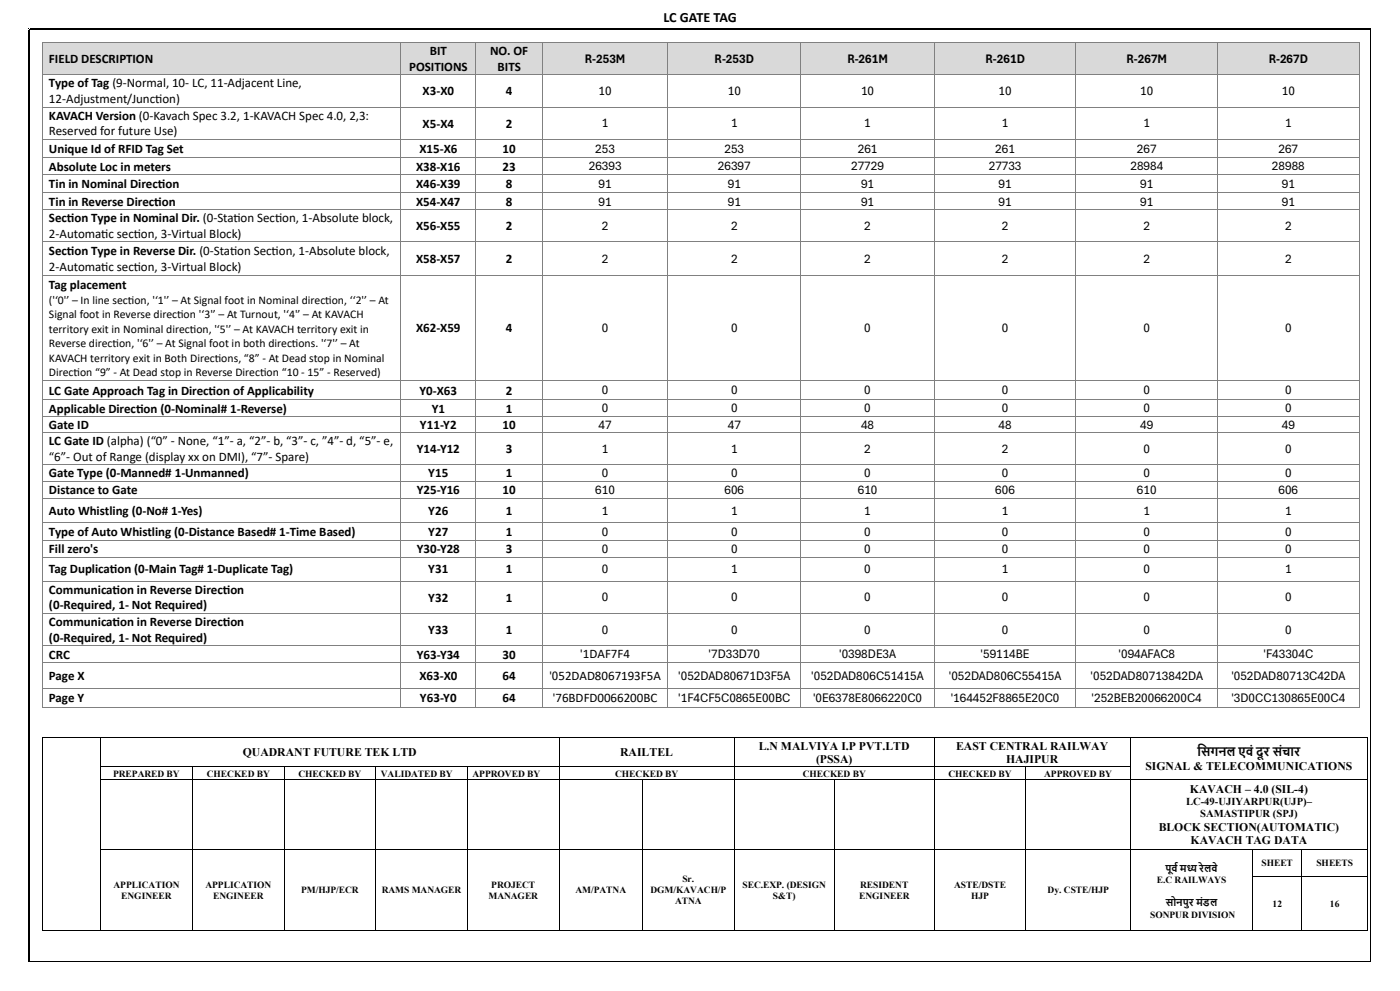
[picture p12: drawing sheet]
<svg xmlns="http://www.w3.org/2000/svg" width="420mm" height="297mm" viewBox="0 0 420 297" stroke-linecap="round" stroke-linejoin="round" font-family="sans-serif">
<defs><g id="words">
<text font-size="4.2" x="199" y="6.5">LC GATE TAG</text>
<g font-size="3.9">
<text x="128.9" y="16.6">BIT</text>
<text x="147" y="16.6">NO. OF</text>
<text x="14.7" y="18.9">FIELD DESCRIPTION</text>
<text x="122.7" y="21.3">POSITIONS</text>
<text x="149.3" y="21.3">BITS</text>
<text x="175.4" y="18.9">R-253M</text>
<text x="214.4" y="18.9">R-253D</text>
<text x="254.2" y="18.9">R-261M</text>
<text x="295.6" y="18.9">R-261D</text>
<text x="337.9" y="18.9">R-267M</text>
<text x="380.6" y="18.9">R-267D</text>
<text x="14.7" y="26.2">Type of Tag (9-Normal, 10- LC, 11-Adjacent Line,</text>
<text x="126.8" y="28.6">X3-X0</text>
<text x="151.8" y="28.6">4</text>
<text x="179.6" y="28.5">10</text>
<text x="218.3" y="28.5">10</text>
<text x="258.3" y="28.5">10</text>
<text x="299.5" y="28.5">10</text>
<text x="342" y="28.5">10</text>
<text x="384.5" y="28.5">10</text>
<text x="14.7" y="31">12-Adjustment/Junct</text>
<text x="14.7" y="35.9">KAVACH Version (0-Kavach Spec 3.2, 1-KAVACH Spec 4.0, 2,3:</text>
<text x="46.6" y="31">ion)</text>
<text x="14.7" y="40.6">Reserved for future Use)</text>
<text x="126.8" y="38.2">X5-X4</text>
<text x="151.8" y="38.2">2</text>
<text x="180.6" y="38.2">1</text>
<text x="219.3" y="38.2">1</text>
<text x="259.3" y="38.2">1</text>
<text x="300.5" y="38.2">1</text>
<text x="343.1" y="38.2">1</text>
<text x="385.5" y="38.2">1</text>
<text x="14.7" y="45.8">Unique Id of RFID Tag Set</text>
<text x="125.8" y="45.8">X15-X6</text>
<text x="150.8" y="45.8">10</text>
<text x="178.6" y="45.7">253</text>
<text x="217.4" y="45.7">253</text>
<text x="257.3" y="45.7">261</text>
<text x="298.6" y="45.7">261</text>
<text x="341.1" y="45.7">267</text>
<text x="383.5" y="45.7">267</text>
<text x="14.7" y="51.1">Absolute Loc in meters</text>
<text x="124.8" y="51.1">X38-X16</text>
<text x="150.8" y="51.1">23</text>
<text x="176.6" y="51.1">26393</text>
<text x="215.4" y="51.1">26397</text>
<text x="255.3" y="51.1">27729</text>
<text x="296.6" y="51.1">27733</text>
<text x="339.1" y="51.1">28984</text>
<text x="381.6" y="51.1">28988</text>
<text x="14.7" y="56.4">Tin in Nominal Direct</text>
<text x="47.3" y="56.4">ion</text>
<text x="124.8" y="56.4">X46-X39</text>
<text x="151.8" y="56.4">8</text>
<text x="179.6" y="56.4">91</text>
<text x="218.3" y="56.4">91</text>
<text x="258.3" y="56.4">91</text>
<text x="299.5" y="56.4">91</text>
<text x="342" y="56.4">91</text>
<text x="384.5" y="56.4">91</text>
<text x="14.7" y="61.6">Tin in Reverse Direct</text>
<text x="46.3" y="61.6">ion</text>
<text x="124.8" y="61.6">X54-X47</text>
<text x="151.8" y="61.6">8</text>
<text x="179.6" y="61.6">91</text>
<text x="218.3" y="61.6">91</text>
<text x="258.3" y="61.6">91</text>
<text x="299.5" y="61.6">91</text>
<text x="342" y="61.6">91</text>
<text x="384.5" y="61.6">91</text>
<text x="14.7" y="66.6">Sect</text>
<text x="14.7" y="71.4">2-Automat</text>
<text x="20.1" y="66.6">ion Type in Nominal Dir. (0-Stat</text>
<text x="30.4" y="71.4">ic sect</text>
<text x="40.2" y="71.4">ion, 3-Virtual Block)</text>
<text x="70.1" y="66.6">ion Sect</text>
<text x="82.5" y="66.6">ion, 1-Absolute block,</text>
<text x="124.8" y="69">X56-X55</text>
<text x="151.8" y="69">2</text>
<text x="180.6" y="69">2</text>
<text x="219.3" y="69">2</text>
<text x="259.3" y="69">2</text>
<text x="300.5" y="69">2</text>
<text x="343.1" y="69">2</text>
<text x="385.5" y="69">2</text>
<text x="14.7" y="76.5">Sect</text>
<text x="20.1" y="76.5">ion Type in Reverse Dir. (0-Stat</text>
<text x="69" y="76.5">ion Sect</text>
<text x="81.5" y="76.5">ion, 1-Absolute block,</text>
<text x="14.7" y="81.2">2-Automat</text>
<text x="30.4" y="81.2">ic sect</text>
<text x="40.2" y="81.2">ion, 3-Virtual Block)</text>
<text x="124.8" y="78.9">X58-X57</text>
<text x="151.8" y="78.9">2</text>
<text x="180.6" y="78.8">2</text>
<text x="219.3" y="78.8">2</text>
<text x="259.3" y="78.8">2</text>
<text x="300.5" y="78.8">2</text>
<text x="343.1" y="78.8">2</text>
<text x="385.5" y="78.8">2</text>
<text x="14.7" y="86.7">Tag placement</text>
<text x="124.8" y="99.6">X62-X59</text>
<text x="151.8" y="99.6">4</text>
<text x="180.6" y="99.6">0</text>
<text x="219.3" y="99.6">0</text>
<text x="259.3" y="99.6">0</text>
<text x="300.5" y="99.6">0</text>
<text x="343.1" y="99.6">0</text>
<text x="385.5" y="99.6">0</text>
<text x="14.7" y="118.3">LC Gate Approach Tag in Direct</text>
<text x="62.6" y="118.3">ion of Applicability</text>
<text x="125.9" y="118.3">Y0-X63</text>
<text x="151.8" y="118.3">2</text>
<text x="180.6" y="118.2">0</text>
<text x="219.3" y="118.2">0</text>
<text x="259.3" y="118.2">0</text>
<text x="300.5" y="118.2">0</text>
<text x="343.1" y="118.2">0</text>
<text x="385.5" y="118.2">0</text>
<text x="14.7" y="123.6">Applicable Direct</text>
<text x="40.8" y="123.6">ion (0-Nominal# 1-Reverse)</text>
<text x="129.5" y="123.6">Y1</text>
<text x="151.8" y="123.6">1</text>
<text x="180.6" y="123.6">0</text>
<text x="219.3" y="123.6">0</text>
<text x="259.3" y="123.6">0</text>
<text x="300.5" y="123.6">0</text>
<text x="343.1" y="123.6">0</text>
<text x="385.5" y="123.6">0</text>
<text x="14.7" y="128.5">Gate ID</text>
<text x="126" y="128.5">Y11-Y2</text>
<text x="150.8" y="128.5">10</text>
<text x="179.6" y="128.5">47</text>
<text x="218.3" y="128.5">47</text>
<text x="258.3" y="128.5">48</text>
<text x="299.5" y="128.5">48</text>
<text x="342" y="128.5">49</text>
<text x="384.5" y="128.5">49</text>
<text x="14.7" y="133.5">LC Gate ID (alpha) (“0” - None, “1”- a, “2”- b, “3”- c, ”4”- d, “5”- e,</text>
<text x="125" y="135.8">Y14-Y12</text>
<text x="151.8" y="135.8">3</text>
<text x="180.6" y="135.8">1</text>
<text x="219.3" y="135.8">1</text>
<text x="259.3" y="135.8">2</text>
<text x="300.5" y="135.8">2</text>
<text x="343.1" y="135.8">0</text>
<text x="385.5" y="135.8">0</text>
<text x="14.7" y="138.2">“6”- Out of Range (display xx on DMI), “7”- Spare)</text>
<text x="14.7" y="143.1">Gate Type (0-Manned# 1-Unmanned)</text>
<text x="128.5" y="143.1">Y15</text>
<text x="151.8" y="143.1">1</text>
<text x="180.6" y="143.1">0</text>
<text x="219.3" y="143.1">0</text>
<text x="259.3" y="143.1">0</text>
<text x="300.5" y="143.1">0</text>
<text x="343.1" y="143.1">0</text>
<text x="385.5" y="143.1">0</text>
<text x="14.7" y="148.1">Distance to Gate</text>
<text x="125" y="148.1">Y25-Y16</text>
<text x="150.8" y="148.1">10</text>
<text x="178.6" y="148.1">610</text>
<text x="217.4" y="148.1">606</text>
<text x="257.3" y="148.1">610</text>
<text x="298.6" y="148.1">606</text>
<text x="341.1" y="148.1">610</text>
<text x="383.5" y="148.1">606</text>
<text x="14.7" y="154.3">Auto Whistling (0-No# 1-Yes)</text>
<text x="128.5" y="154.3">Y26</text>
<text x="151.8" y="154.3">1</text>
<text x="180.6" y="154.2">1</text>
<text x="219.3" y="154.2">1</text>
<text x="259.3" y="154.2">1</text>
<text x="300.5" y="154.2">1</text>
<text x="343.1" y="154.2">1</text>
<text x="385.5" y="154.2">1</text>
<text x="14.7" y="160.6">Type of Auto Whistling (0-Distance Based# 1-Time Based)</text>
<text x="128.5" y="160.6">Y27</text>
<text x="151.8" y="160.6">1</text>
<text x="180.6" y="160.6">0</text>
<text x="219.3" y="160.6">0</text>
<text x="259.3" y="160.6">0</text>
<text x="300.5" y="160.6">0</text>
<text x="343.1" y="160.6">0</text>
<text x="385.5" y="160.6">0</text>
<text x="14.7" y="165.7">Fill zero's</text>
<text x="125" y="165.7">Y30-Y28</text>
<text x="151.8" y="165.7">3</text>
<text x="180.6" y="165.7">0</text>
<text x="219.3" y="165.7">0</text>
<text x="259.3" y="165.7">0</text>
<text x="300.5" y="165.7">0</text>
<text x="343.1" y="165.7">0</text>
<text x="385.5" y="165.7">0</text>
<text x="14.7" y="171.9">Tag Duplicat</text>
<text x="33" y="171.9">ion (0-Main Tag# 1-Duplicate Tag)</text>
<text x="128.5" y="171.9">Y31</text>
<text x="151.8" y="171.9">1</text>
<text x="180.6" y="171.8">0</text>
<text x="219.3" y="171.8">1</text>
<text x="259.3" y="171.8">0</text>
<text x="300.5" y="171.8">1</text>
<text x="343.1" y="171.8">0</text>
<text x="385.5" y="171.8">1</text>
<text x="14.7" y="177.9">Communicat</text>
<text x="33.8" y="177.9">ion in Reverse Direct</text>
<text x="66.8" y="177.9">ion</text>
<text x="14.7" y="182.7">(0-Required, 1- Not Required)</text>
<text x="128.5" y="180.3">Y32</text>
<text x="151.8" y="180.3">1</text>
<text x="180.6" y="180.2">0</text>
<text x="219.3" y="180.2">0</text>
<text x="259.3" y="180.2">0</text>
<text x="300.5" y="180.2">0</text>
<text x="343.1" y="180.2">0</text>
<text x="385.5" y="180.2">0</text>
<text x="14.7" y="187.6">Communicat</text>
<text x="33.8" y="187.6">ion in Reverse Direct</text>
<text x="66.8" y="187.6">ion</text>
<text x="128.5" y="189.9">Y33</text>
<text x="151.8" y="189.9">1</text>
<text x="180.6" y="189.9">0</text>
<text x="219.3" y="189.9">0</text>
<text x="259.3" y="189.9">0</text>
<text x="300.5" y="189.9">0</text>
<text x="343.1" y="189.9">0</text>
<text x="385.5" y="189.9">0</text>
<text x="14.7" y="192.3">(0-Required, 1- Not Required)</text>
<text x="14.7" y="197.4">CRC</text>
<text x="125" y="197.4">Y63-Y34</text>
<text x="150.8" y="197.4">30</text>
<text x="174.1" y="197.3">'1DAF7F4</text>
<text x="212.6" y="197.3">'7D33D70</text>
<text x="251.7" y="197.3">'0398DE3A</text>
<text x="294.2" y="197.3">'59114BE</text>
<text x="335.6" y="197.3">'094AFAC8</text>
<text x="379" y="197.3">'F43304C</text>
<text x="14.7" y="203.8">Page X</text>
<text x="125.8" y="203.8">X63-X0</text>
<text x="150.8" y="203.8">64</text>
<text x="164.8" y="203.8">'052DAD8067193F5A</text>
<text x="203.5" y="203.8">'052DAD80671D3F5A</text>
<text x="243.4" y="203.8">'052DAD806C51415A</text>
<text x="284.6" y="203.8">'052DAD806C55415A</text>
<text x="327.2" y="203.8">'052DAD80713842DA</text>
<text x="369.4" y="203.8">'052DAD80713C42DA</text>
<text x="14.7" y="210.5">Page Y</text>
<text x="126" y="210.5">Y63-Y0</text>
<text x="150.8" y="210.5">64</text>
<text x="165.9" y="210.4">'76BDFD0066200BC</text>
<text x="203.5" y="210.4">'1F4CF5C0865E00BC</text>
<text x="243.9" y="210.4">'0E6378E8066220C0</text>
<text x="285.2" y="210.4">'164452F8865E20C0</text>
<text x="327.5" y="210.4">'252BEB20066200C4</text>
<text x="369.4" y="210.4">'3D0CC130865E00C4</text>
</g>
<g font-size="3.5">
<text x="14.7" y="91.1">('‘0'’ – In line sect</text>
<text x="14.7" y="95.4">Signal foot in Reverse direct</text>
<text x="38.4" y="91.1">ion, '‘1'’ – At Signal foot in Nominal direct</text>
<text x="53.2" y="95.4">ion '‘3'’ – At Turnout, '‘4'’ – At KAVACH</text>
<text x="97.6" y="91.1">ion, ‘‘2'’ – At</text>
<text x="14.7" y="99.8">territory exit in Nominal direct</text>
<text x="57" y="99.8">ion, '‘5'’ – At KAVACH territory exit in</text>
<text x="14.7" y="104">Reverse direct</text>
<text x="33.8" y="104">ion, '‘6'’ – At Signal foot in both direct</text>
<text x="87.6" y="104">ions. '‘7'’ – At</text>
<text x="14.7" y="108.3">KAVACH territory exit in Both Direct</text>
<text x="14.7" y="112.7">Direct</text>
<text x="22.1" y="112.7">ion “9” - At Dead stop in Reverse Direct</text>
<text x="64.4" y="108.3">ions, “8” - At Dead stop in Nominal</text>
<text x="78" y="112.7">ion “10 - 15” - Reserved)</text>
<text x="72.8" y="226.7">QUADRANT FUTURE TEK LTD</text>
<text x="186" y="226.7">RAILTEL</text>
<text x="227.7" y="224.7">L.N MALVIYA I.P PVT.LTD</text>
<text x="286.8" y="224.7">EAST CENTRAL RAILWAY</text>
<text x="359.2" y="226.7">स</text>
<text x="360.3" y="226.7">िगनल एवंदूर संचार</text>
<text x="244.8" y="228.7">(PSSA)</text>
<text x="301.8" y="228.7">HAJIPUR</text>
<text x="343.6" y="230.9">SIGNAL &amp; TELECOMMUNICATIONS</text>
<text x="356.9" y="237.6">KAVACH – 4.0 (SIL-4)</text>
<text x="347.6" y="249">BLOCK SECTION(AUTOMATIC)</text>
<text x="357.2" y="253">KAVACH TAG DATA</text>
</g>
<g font-size="3.2">
<text x="355.8" y="241.3">LC-49-UJIYARPUR(UJP)–</text>
<text x="360.1" y="245">SAMASTIPUR (SPJ)</text>
</g>
<g font-size="2.8">
<text x="33.9" y="232.7">PREPARED BY</text>
<text x="62" y="232.7">CHECKED BY</text>
<text x="89.5" y="232.7">CHECKED BY</text>
<text x="114.2" y="232.7">VALIDATED BY</text>
<text x="141.7" y="232.7">APPROVED BY</text>
<text x="184.5" y="232.7">CHECKED BY</text>
<text x="240.8" y="232.7">CHECKED BY</text>
<text x="284.5" y="232.7">CHECKED BY</text>
<text x="313.2" y="232.7">APPROVED BY</text>
<text x="349.7" y="261.4">पू</text>
<text x="351.5" y="261.4">र</text>
<text x="351.5" y="261.4">्वमध रेलवे</text>
<text x="356" y="261.4">्</text>
<text x="356" y="261.4">य</text>
<text x="378.5" y="259.6">SHEET</text>
<text x="394.9" y="259.6">SHEETS</text>
<text x="34" y="266.1">APPLICATION</text>
<text x="36.4" y="269.4">ENGINEER</text>
<text x="61.6" y="266.1">APPLICATION</text>
<text x="63.9" y="269.4">ENGINEER</text>
<text x="90.3" y="267.7">PM/HJP/ECR</text>
<text x="114.5" y="267.7">RAMS MANAGER</text>
<text x="146.5" y="269.4">MANAGER</text>
<text x="147.4" y="266.1">PROJECT</text>
<text x="172.6" y="267.7">AM/PATNA</text>
<text x="195.1" y="267.7">DGM/KAVACH/P</text>
<text x="204.7" y="264.5">Sr.</text>
<text x="222.7" y="266.1">SEC.EXP. (DESIGN</text>
<text x="231.9" y="269.4">S&amp;T)</text>
<text x="257.8" y="269.4">ENGINEER</text>
<text x="258" y="266.1">RESIDENT</text>
<text x="286.2" y="266.1">ASTE/DSTE</text>
<text x="291.3" y="269.4">HJP</text>
<text x="314.3" y="267.7">Dy. CSTE/HJP</text>
<text x="347" y="264.7">E.C RAILWAYS</text>
<text x="202.5" y="271">ATNA</text>
<text x="345.1" y="275">SONPUR DIVISION</text>
<text x="349.8" y="271.6">सोनपु</text>
<text x="356.6" y="271.6">र मंडल</text>
<text x="381.8" y="271.8">12</text>
<text x="399" y="271.8">16</text>
</g>
</g></defs>
<g fill="#d9d9d9">
<path d="M12.9 12.9h107.2v9.5h-107.2z" fill-rule="evenodd"/>
<path d="M14.7 15.2h103.6v4.8h-103.6z" fill-rule="evenodd"/>
<path d="M120.3 12.9h22.4v9.5h-22.4z" fill-rule="evenodd"/>
<path d="M122.1 12.9h18.8v4.7h-18.8z" fill-rule="evenodd"/>
<path d="M122.1 17.6h18.8v4.8h-18.8z" fill-rule="evenodd"/>
<path d="M142.9 12.9h19.8v9.5h-19.8z" fill-rule="evenodd"/>
<path d="M144.7 12.9h16.1v4.7h-16.1z" fill-rule="evenodd"/>
<path d="M144.7 17.6h16.1v4.8h-16.1z" fill-rule="evenodd"/>
<path d="M162.8 12.9h37.5v9.5h-37.5z" fill-rule="evenodd"/>
<path d="M164.7 15.2h33.8v4.8h-33.8z" fill-rule="evenodd"/>
<path d="M200.5 12.9h39.7v9.5h-39.7z" fill-rule="evenodd"/>
<path d="M202.2 15.2h36.2v4.8h-36.2z" fill-rule="evenodd"/>
<path d="M240.4 12.9h39.8v9.5h-39.8z" fill-rule="evenodd"/>
<path d="M242.2 15.2h36.2v4.8h-36.2z" fill-rule="evenodd"/>
<path d="M280.4 12.9h42.3v9.5h-42.3z" fill-rule="evenodd"/>
<path d="M282.2 15.2h38.7v4.8h-38.7z" fill-rule="evenodd"/>
<path d="M322.9 12.9h42.3v9.5h-42.3z" fill-rule="evenodd"/>
<path d="M324.7 15.2h38.6v4.8h-38.6z" fill-rule="evenodd"/>
<path d="M365.4 12.9h42.3v9.5h-42.3z" fill-rule="evenodd"/>
<path d="M367.1 15.2h38.7v4.8h-38.7z" fill-rule="evenodd"/>
</g>
<g fill="#808080">
<path d="M12.7 12.7l.2 .2z" fill-rule="evenodd"/>
<path d="M12.7 12.7l.2 .2z" fill-rule="evenodd"/>
</g>
<path d="M12.9 12.8h107.2" fill="none" stroke="#808080" stroke-width=".3"/>
<path d="M120.1 12.7l.2 .2z" fill-rule="evenodd" fill="#808080"/>
<path d="M120.3 12.8h22.4" fill="none" stroke="#808080" stroke-width=".3"/>
<path d="M142.7 12.7l.2 .2z" fill-rule="evenodd" fill="#808080"/>
<path d="M142.9 12.8h19.8" fill="none" stroke="#808080" stroke-width=".3"/>
<path d="M162.7 12.7l.1 .2z" fill-rule="evenodd" fill="#808080"/>
<path d="M162.8 12.8h37.5" fill="none" stroke="#808080" stroke-width=".3"/>
<path d="M200.3 12.7l.2 .2z" fill-rule="evenodd" fill="#808080"/>
<path d="M200.5 12.8h39.7" fill="none" stroke="#808080" stroke-width=".3"/>
<path d="M240.2 12.7l.2 .2z" fill-rule="evenodd" fill="#808080"/>
<path d="M240.4 12.8h39.8" fill="none" stroke="#808080" stroke-width=".3"/>
<path d="M280.2 12.7l.2 .2z" fill-rule="evenodd" fill="#808080"/>
<path d="M280.4 12.8h42.3" fill="none" stroke="#808080" stroke-width=".3"/>
<path d="M322.7 12.7l.2 .2z" fill-rule="evenodd" fill="#808080"/>
<path d="M322.9 12.8h42.3" fill="none" stroke="#808080" stroke-width=".3"/>
<path d="M365.2 12.7l.2 .2z" fill-rule="evenodd" fill="#808080"/>
<path d="M365.4 12.8h42.3" fill="none" stroke="#808080" stroke-width=".3"/>
<g fill="#808080">
<path d="M407.7 12.7l.1 .2z" fill-rule="evenodd"/>
<path d="M407.7 12.7l.1 .2z" fill-rule="evenodd"/>
</g>
<path d="M12.8 12.9v9.5M120.2 12.9v9.5M142.8 12.9v9.5M162.7 12.9v9.5M200.4 12.9v9.5M240.3 12.9v9.5M280.3 12.9v9.5M322.8 12.9v9.5M365.3 12.9v9.5M407.7 12.9v9.5" fill="none" stroke="#808080" stroke-width=".3"/>
<path d="M12.7 22.4l.2 .1z" fill-rule="evenodd" fill="#808080"/>
<path d="M12.9 22.4h107.2" fill="none" stroke="#808080" stroke-width=".3"/>
<path d="M120.1 22.4l.2 .1z" fill-rule="evenodd" fill="#808080"/>
<path d="M120.3 22.4h22.4" fill="none" stroke="#808080" stroke-width=".3"/>
<path d="M142.7 22.4l.2 .1z" fill-rule="evenodd" fill="#808080"/>
<path d="M142.9 22.4h19.8" fill="none" stroke="#808080" stroke-width=".3"/>
<path d="M162.7 22.4l.1 .1z" fill-rule="evenodd" fill="#808080"/>
<path d="M162.8 22.4h37.5" fill="none" stroke="#808080" stroke-width=".3"/>
<path d="M200.3 22.4l.2 .1z" fill-rule="evenodd" fill="#808080"/>
<path d="M200.5 22.4h39.7" fill="none" stroke="#808080" stroke-width=".3"/>
<path d="M240.2 22.4l.2 .1z" fill-rule="evenodd" fill="#808080"/>
<path d="M240.4 22.4h39.8" fill="none" stroke="#808080" stroke-width=".3"/>
<path d="M280.2 22.4l.2 .1z" fill-rule="evenodd" fill="#808080"/>
<path d="M280.4 22.4h42.3" fill="none" stroke="#808080" stroke-width=".3"/>
<path d="M322.7 22.4l.2 .1z" fill-rule="evenodd" fill="#808080"/>
<path d="M322.9 22.4h42.3" fill="none" stroke="#808080" stroke-width=".3"/>
<path d="M365.2 22.4l.2 .1z" fill-rule="evenodd" fill="#808080"/>
<path d="M365.4 22.4h42.3" fill="none" stroke="#808080" stroke-width=".3"/>
<path d="M407.7 22.4l.1 .1z" fill-rule="evenodd" fill="#808080"/>
<path d="M12.8 22.5v9.5M120.2 22.5v9.5M142.8 22.5v9.5M162.7 22.5v9.5M200.4 22.5v9.5M240.3 22.5v9.5M280.3 22.5v9.5M322.8 22.5v9.5M365.3 22.5v9.5M407.7 22.5v9.5" fill="none" stroke="#808080" stroke-width=".3"/>
<path d="M12.7 32l.2 .2z" fill-rule="evenodd" fill="#808080"/>
<path d="M12.9 32.1h107.2" fill="none" stroke="#808080" stroke-width=".3"/>
<path d="M120.1 32l.2 .2z" fill-rule="evenodd" fill="#808080"/>
<path d="M120.3 32.1h22.4" fill="none" stroke="#808080" stroke-width=".3"/>
<path d="M142.7 32l.2 .2z" fill-rule="evenodd" fill="#808080"/>
<path d="M142.9 32.1h19.8" fill="none" stroke="#808080" stroke-width=".3"/>
<path d="M162.7 32l.1 .2z" fill-rule="evenodd" fill="#808080"/>
<path d="M162.8 32.1h37.5" fill="none" stroke="#808080" stroke-width=".3"/>
<path d="M200.3 32l.2 .2z" fill-rule="evenodd" fill="#808080"/>
<path d="M200.5 32.1h39.7" fill="none" stroke="#808080" stroke-width=".3"/>
<path d="M240.2 32l.2 .2z" fill-rule="evenodd" fill="#808080"/>
<path d="M240.4 32.1h39.8" fill="none" stroke="#808080" stroke-width=".3"/>
<path d="M280.2 32l.2 .2z" fill-rule="evenodd" fill="#808080"/>
<path d="M280.4 32.1h42.3" fill="none" stroke="#808080" stroke-width=".3"/>
<path d="M322.7 32l.2 .2z" fill-rule="evenodd" fill="#808080"/>
<path d="M322.9 32.1h42.3" fill="none" stroke="#808080" stroke-width=".3"/>
<path d="M365.2 32l.2 .2z" fill-rule="evenodd" fill="#808080"/>
<path d="M365.4 32.1h42.3" fill="none" stroke="#808080" stroke-width=".3"/>
<path d="M407.7 32l.1 .2z" fill-rule="evenodd" fill="#808080"/>
<path d="M12.8 32.2v9.5M120.2 32.2v9.5M142.8 32.2v9.5M162.7 32.2v9.5M200.4 32.2v9.5M240.3 32.2v9.5M280.3 32.2v9.5M322.8 32.2v9.5M365.3 32.2v9.5M407.7 32.2v9.5" fill="none" stroke="#808080" stroke-width=".3"/>
<path d="M12.7 41.7l.2 .1z" fill-rule="evenodd" fill="#808080"/>
<path d="M12.9 41.7h107.2" fill="none" stroke="#808080" stroke-width=".3"/>
<path d="M120.1 41.7l.2 .1z" fill-rule="evenodd" fill="#808080"/>
<path d="M120.3 41.7h22.4" fill="none" stroke="#808080" stroke-width=".3"/>
<path d="M142.7 41.7l.2 .1z" fill-rule="evenodd" fill="#808080"/>
<path d="M142.9 41.7h19.8" fill="none" stroke="#808080" stroke-width=".3"/>
<path d="M162.7 41.7l.1 .1z" fill-rule="evenodd" fill="#808080"/>
<path d="M162.8 41.7h37.5" fill="none" stroke="#808080" stroke-width=".3"/>
<path d="M200.3 41.7l.2 .1z" fill-rule="evenodd" fill="#808080"/>
<path d="M200.5 41.7h39.7" fill="none" stroke="#808080" stroke-width=".3"/>
<path d="M240.2 41.7l.2 .1z" fill-rule="evenodd" fill="#808080"/>
<path d="M240.4 41.7h39.8" fill="none" stroke="#808080" stroke-width=".3"/>
<path d="M280.2 41.7l.2 .1z" fill-rule="evenodd" fill="#808080"/>
<path d="M280.4 41.7h42.3" fill="none" stroke="#808080" stroke-width=".3"/>
<path d="M322.7 41.7l.2 .1z" fill-rule="evenodd" fill="#808080"/>
<path d="M322.9 41.7h42.3" fill="none" stroke="#808080" stroke-width=".3"/>
<path d="M365.2 41.7l.2 .1z" fill-rule="evenodd" fill="#808080"/>
<path d="M365.4 41.7h42.3" fill="none" stroke="#808080" stroke-width=".3"/>
<path d="M407.7 41.7l.1 .1z" fill-rule="evenodd" fill="#808080"/>
<path d="M12.8 41.8v5.2M120.2 41.8v5.2M142.8 41.8v5.2M162.7 41.8v5.2M200.4 41.8v5.2M240.3 41.8v5.2M280.3 41.8v5.2M322.8 41.8v5.2M365.3 41.8v5.2M407.7 41.8v5.2" fill="none" stroke="#808080" stroke-width=".3"/>
<path d="M12.7 47l.2 .2z" fill-rule="evenodd" fill="#808080"/>
<path d="M12.9 47.1h107.2" fill="none" stroke="#808080" stroke-width=".3"/>
<path d="M120.1 47l.2 .2z" fill-rule="evenodd" fill="#808080"/>
<path d="M120.3 47.1h22.4" fill="none" stroke="#808080" stroke-width=".3"/>
<path d="M142.7 47l.2 .2z" fill-rule="evenodd" fill="#808080"/>
<path d="M142.9 47.1h19.8" fill="none" stroke="#808080" stroke-width=".3"/>
<path d="M162.7 47l.1 .2z" fill-rule="evenodd" fill="#808080"/>
<path d="M162.8 47.1h37.5" fill="none" stroke="#808080" stroke-width=".3"/>
<path d="M200.3 47l.2 .2z" fill-rule="evenodd" fill="#808080"/>
<path d="M200.5 47.1h39.7" fill="none" stroke="#808080" stroke-width=".3"/>
<path d="M240.2 47l.2 .2z" fill-rule="evenodd" fill="#808080"/>
<path d="M240.4 47.1h39.8" fill="none" stroke="#808080" stroke-width=".3"/>
<path d="M280.2 47l.2 .2z" fill-rule="evenodd" fill="#808080"/>
<path d="M280.4 47.1h42.3" fill="none" stroke="#808080" stroke-width=".3"/>
<path d="M322.7 47l.2 .2z" fill-rule="evenodd" fill="#808080"/>
<path d="M322.9 47.1h42.3" fill="none" stroke="#808080" stroke-width=".3"/>
<path d="M365.2 47l.2 .2z" fill-rule="evenodd" fill="#808080"/>
<path d="M365.4 47.1h42.3" fill="none" stroke="#808080" stroke-width=".3"/>
<path d="M407.7 47l.1 .2z" fill-rule="evenodd" fill="#808080"/>
<path d="M12.8 47.2v5.1M120.2 47.2v5.1M142.8 47.2v5.1M162.7 47.2v5.1M200.4 47.2v5.1M240.3 47.2v5.1M280.3 47.2v5.1M322.8 47.2v5.1M365.3 47.2v5.1M407.7 47.2v5.1" fill="none" stroke="#808080" stroke-width=".3"/>
<path d="M12.7 52.3l.2 .2z" fill-rule="evenodd" fill="#808080"/>
<path d="M12.9 52.4h107.2" fill="none" stroke="#808080" stroke-width=".3"/>
<path d="M120.1 52.3l.2 .2z" fill-rule="evenodd" fill="#808080"/>
<path d="M120.3 52.4h22.4" fill="none" stroke="#808080" stroke-width=".3"/>
<path d="M142.7 52.3l.2 .2z" fill-rule="evenodd" fill="#808080"/>
<path d="M142.9 52.4h19.8" fill="none" stroke="#808080" stroke-width=".3"/>
<path d="M162.7 52.3l.1 .2z" fill-rule="evenodd" fill="#808080"/>
<path d="M162.8 52.4h37.5" fill="none" stroke="#808080" stroke-width=".3"/>
<path d="M200.3 52.3l.2 .2z" fill-rule="evenodd" fill="#808080"/>
<path d="M200.5 52.4h39.7" fill="none" stroke="#808080" stroke-width=".3"/>
<path d="M240.2 52.3l.2 .2z" fill-rule="evenodd" fill="#808080"/>
<path d="M240.4 52.4h39.8" fill="none" stroke="#808080" stroke-width=".3"/>
<path d="M280.2 52.3l.2 .2z" fill-rule="evenodd" fill="#808080"/>
<path d="M280.4 52.4h42.3" fill="none" stroke="#808080" stroke-width=".3"/>
<path d="M322.7 52.3l.2 .2z" fill-rule="evenodd" fill="#808080"/>
<path d="M322.9 52.4h42.3" fill="none" stroke="#808080" stroke-width=".3"/>
<path d="M365.2 52.3l.2 .2z" fill-rule="evenodd" fill="#808080"/>
<path d="M365.4 52.4h42.3" fill="none" stroke="#808080" stroke-width=".3"/>
<path d="M407.7 52.3l.1 .2z" fill-rule="evenodd" fill="#808080"/>
<path d="M12.8 52.5v5.2M120.2 52.5v5.2M142.8 52.5v5.2M162.7 52.5v5.2M200.4 52.5v5.2M240.3 52.5v5.2M280.3 52.5v5.2M322.8 52.5v5.2M365.3 52.5v5.2M407.7 52.5v5.2" fill="none" stroke="#808080" stroke-width=".3"/>
<path d="M12.7 57.7l.2 .2z" fill-rule="evenodd" fill="#808080"/>
<path d="M12.9 57.8h107.2" fill="none" stroke="#808080" stroke-width=".3"/>
<path d="M120.1 57.7l.2 .2z" fill-rule="evenodd" fill="#808080"/>
<path d="M120.3 57.8h22.4" fill="none" stroke="#808080" stroke-width=".3"/>
<path d="M142.7 57.7l.2 .2z" fill-rule="evenodd" fill="#808080"/>
<path d="M142.9 57.8h19.8" fill="none" stroke="#808080" stroke-width=".3"/>
<path d="M162.7 57.7l.1 .2z" fill-rule="evenodd" fill="#808080"/>
<path d="M162.8 57.8h37.5" fill="none" stroke="#808080" stroke-width=".3"/>
<path d="M200.3 57.7l.2 .2z" fill-rule="evenodd" fill="#808080"/>
<path d="M200.5 57.8h39.7" fill="none" stroke="#808080" stroke-width=".3"/>
<path d="M240.2 57.7l.2 .2z" fill-rule="evenodd" fill="#808080"/>
<path d="M240.4 57.8h39.8" fill="none" stroke="#808080" stroke-width=".3"/>
<path d="M280.2 57.7l.2 .2z" fill-rule="evenodd" fill="#808080"/>
<path d="M280.4 57.8h42.3" fill="none" stroke="#808080" stroke-width=".3"/>
<path d="M322.7 57.7l.2 .2z" fill-rule="evenodd" fill="#808080"/>
<path d="M322.9 57.8h42.3" fill="none" stroke="#808080" stroke-width=".3"/>
<path d="M365.2 57.7l.2 .2z" fill-rule="evenodd" fill="#808080"/>
<path d="M365.4 57.8h42.3" fill="none" stroke="#808080" stroke-width=".3"/>
<path d="M407.7 57.7l.1 .2z" fill-rule="evenodd" fill="#808080"/>
<path d="M12.8 57.9v4.9M120.2 57.9v4.9M142.8 57.9v4.9M162.7 57.9v4.9M200.4 57.9v4.9M240.3 57.9v4.9M280.3 57.9v4.9M322.8 57.9v4.9M365.3 57.9v4.9M407.7 57.9v4.9" fill="none" stroke="#808080" stroke-width=".3"/>
<path d="M12.7 62.8l.2 .2z" fill-rule="evenodd" fill="#808080"/>
<path d="M12.9 62.9h107.2" fill="none" stroke="#808080" stroke-width=".3"/>
<path d="M120.1 62.8l.2 .2z" fill-rule="evenodd" fill="#808080"/>
<path d="M120.3 62.9h22.4" fill="none" stroke="#808080" stroke-width=".3"/>
<path d="M142.7 62.8l.2 .2z" fill-rule="evenodd" fill="#808080"/>
<path d="M142.9 62.9h19.8" fill="none" stroke="#808080" stroke-width=".3"/>
<path d="M162.7 62.8l.1 .2z" fill-rule="evenodd" fill="#808080"/>
<path d="M162.8 62.9h37.5" fill="none" stroke="#808080" stroke-width=".3"/>
<path d="M200.3 62.8l.2 .2z" fill-rule="evenodd" fill="#808080"/>
<path d="M200.5 62.9h39.7" fill="none" stroke="#808080" stroke-width=".3"/>
<path d="M240.2 62.8l.2 .2z" fill-rule="evenodd" fill="#808080"/>
<path d="M240.4 62.9h39.8" fill="none" stroke="#808080" stroke-width=".3"/>
<path d="M280.2 62.8l.2 .2z" fill-rule="evenodd" fill="#808080"/>
<path d="M280.4 62.9h42.3" fill="none" stroke="#808080" stroke-width=".3"/>
<path d="M322.7 62.8l.2 .2z" fill-rule="evenodd" fill="#808080"/>
<path d="M322.9 62.9h42.3" fill="none" stroke="#808080" stroke-width=".3"/>
<path d="M365.2 62.8l.2 .2z" fill-rule="evenodd" fill="#808080"/>
<path d="M365.4 62.9h42.3" fill="none" stroke="#808080" stroke-width=".3"/>
<path d="M407.7 62.8l.1 .2z" fill-rule="evenodd" fill="#808080"/>
<path d="M12.8 63v9.4M120.2 63v9.4M142.8 63v9.4M162.7 63v9.4M200.4 63v9.4M240.3 63v9.4M280.3 63v9.4M322.8 63v9.4M365.3 63v9.4M407.7 63v9.4" fill="none" stroke="#808080" stroke-width=".3"/>
<path d="M12.7 72.4l.2 .2z" fill-rule="evenodd" fill="#808080"/>
<path d="M12.9 72.5h107.2" fill="none" stroke="#808080" stroke-width=".3"/>
<path d="M120.1 72.4l.2 .2z" fill-rule="evenodd" fill="#808080"/>
<path d="M120.3 72.5h22.4" fill="none" stroke="#808080" stroke-width=".3"/>
<path d="M142.7 72.4l.2 .2z" fill-rule="evenodd" fill="#808080"/>
<path d="M142.9 72.5h19.8" fill="none" stroke="#808080" stroke-width=".3"/>
<path d="M162.7 72.4l.1 .2z" fill-rule="evenodd" fill="#808080"/>
<path d="M162.8 72.5h37.5" fill="none" stroke="#808080" stroke-width=".3"/>
<path d="M200.3 72.4l.2 .2z" fill-rule="evenodd" fill="#808080"/>
<path d="M200.5 72.5h39.7" fill="none" stroke="#808080" stroke-width=".3"/>
<path d="M240.2 72.4l.2 .2z" fill-rule="evenodd" fill="#808080"/>
<path d="M240.4 72.5h39.8" fill="none" stroke="#808080" stroke-width=".3"/>
<path d="M280.2 72.4l.2 .2z" fill-rule="evenodd" fill="#808080"/>
<path d="M280.4 72.5h42.3" fill="none" stroke="#808080" stroke-width=".3"/>
<path d="M322.7 72.4l.2 .2z" fill-rule="evenodd" fill="#808080"/>
<path d="M322.9 72.5h42.3" fill="none" stroke="#808080" stroke-width=".3"/>
<path d="M365.2 72.4l.2 .2z" fill-rule="evenodd" fill="#808080"/>
<path d="M365.4 72.5h42.3" fill="none" stroke="#808080" stroke-width=".3"/>
<path d="M407.7 72.4l.1 .2z" fill-rule="evenodd" fill="#808080"/>
<path d="M12.8 72.6v9.9M120.2 72.6v9.9M142.8 72.6v9.9M162.7 72.6v9.9M200.4 72.6v9.9M240.3 72.6v9.9M280.3 72.6v9.9M322.8 72.6v9.9M365.3 72.6v9.9M407.7 72.6v9.9" fill="none" stroke="#808080" stroke-width=".3"/>
<path d="M12.7 82.5l.2 .2z" fill-rule="evenodd" fill="#808080"/>
<path d="M12.9 82.6h107.2" fill="none" stroke="#808080" stroke-width=".3"/>
<path d="M120.1 82.5l.2 .2z" fill-rule="evenodd" fill="#808080"/>
<path d="M120.3 82.6h22.4" fill="none" stroke="#808080" stroke-width=".3"/>
<path d="M142.7 82.5l.2 .2z" fill-rule="evenodd" fill="#808080"/>
<path d="M142.9 82.6h19.8" fill="none" stroke="#808080" stroke-width=".3"/>
<path d="M162.7 82.5l.1 .2z" fill-rule="evenodd" fill="#808080"/>
<path d="M162.8 82.6h37.5" fill="none" stroke="#808080" stroke-width=".3"/>
<path d="M200.3 82.5l.2 .2z" fill-rule="evenodd" fill="#808080"/>
<path d="M200.5 82.6h39.7" fill="none" stroke="#808080" stroke-width=".3"/>
<path d="M240.2 82.5l.2 .2z" fill-rule="evenodd" fill="#808080"/>
<path d="M240.4 82.6h39.8" fill="none" stroke="#808080" stroke-width=".3"/>
<path d="M280.2 82.5l.2 .2z" fill-rule="evenodd" fill="#808080"/>
<path d="M280.4 82.6h42.3" fill="none" stroke="#808080" stroke-width=".3"/>
<path d="M322.7 82.5l.2 .2z" fill-rule="evenodd" fill="#808080"/>
<path d="M322.9 82.6h42.3" fill="none" stroke="#808080" stroke-width=".3"/>
<path d="M365.2 82.5l.2 .2z" fill-rule="evenodd" fill="#808080"/>
<path d="M365.4 82.6h42.3" fill="none" stroke="#808080" stroke-width=".3"/>
<path d="M407.7 82.5l.1 .2z" fill-rule="evenodd" fill="#808080"/>
<path d="M12.8 82.7v31.2M120.2 82.7v31.2M142.8 82.7v31.2M162.7 82.7v31.2M200.4 82.7v31.2M240.3 82.7v31.2M280.3 82.7v31.2M322.8 82.7v31.2M365.3 82.7v31.2M407.7 82.7v31.2" fill="none" stroke="#808080" stroke-width=".3"/>
<path d="M12.7 113.9l.2 .2z" fill-rule="evenodd" fill="#808080"/>
<path d="M12.9 114h107.2" fill="none" stroke="#808080" stroke-width=".3"/>
<path d="M120.1 113.9l.2 .2z" fill-rule="evenodd" fill="#808080"/>
<path d="M120.3 114h22.4" fill="none" stroke="#808080" stroke-width=".3"/>
<path d="M142.7 113.9l.2 .2z" fill-rule="evenodd" fill="#808080"/>
<path d="M142.9 114h19.8" fill="none" stroke="#808080" stroke-width=".3"/>
<path d="M162.7 113.9l.1 .2z" fill-rule="evenodd" fill="#808080"/>
<path d="M162.8 114h37.5" fill="none" stroke="#808080" stroke-width=".3"/>
<path d="M200.3 113.9l.2 .2z" fill-rule="evenodd" fill="#808080"/>
<path d="M200.5 114h39.7" fill="none" stroke="#808080" stroke-width=".3"/>
<path d="M240.2 113.9l.2 .2z" fill-rule="evenodd" fill="#808080"/>
<path d="M240.4 114h39.8" fill="none" stroke="#808080" stroke-width=".3"/>
<path d="M280.2 113.9l.2 .2z" fill-rule="evenodd" fill="#808080"/>
<path d="M280.4 114h42.3" fill="none" stroke="#808080" stroke-width=".3"/>
<path d="M322.7 113.9l.2 .2z" fill-rule="evenodd" fill="#808080"/>
<path d="M322.9 114h42.3" fill="none" stroke="#808080" stroke-width=".3"/>
<path d="M365.2 113.9l.2 .2z" fill-rule="evenodd" fill="#808080"/>
<path d="M365.4 114h42.3" fill="none" stroke="#808080" stroke-width=".3"/>
<path d="M407.7 113.9l.1 .2z" fill-rule="evenodd" fill="#808080"/>
<path d="M12.8 114.1v5.7M120.2 114.1v5.7M142.8 114.1v5.7M162.7 114.1v5.7M200.4 114.1v5.7M240.3 114.1v5.7M280.3 114.1v5.7M322.8 114.1v5.7M365.3 114.1v5.7M407.7 114.1v5.7" fill="none" stroke="#808080" stroke-width=".3"/>
<path d="M12.7 119.8l.2 .1z" fill-rule="evenodd" fill="#808080"/>
<path d="M12.9 119.9h107.2" fill="none" stroke="#808080" stroke-width=".3"/>
<path d="M120.1 119.8l.2 .1z" fill-rule="evenodd" fill="#808080"/>
<path d="M120.3 119.9h22.4" fill="none" stroke="#808080" stroke-width=".3"/>
<path d="M142.7 119.8l.2 .1z" fill-rule="evenodd" fill="#808080"/>
<path d="M142.9 119.9h19.8" fill="none" stroke="#808080" stroke-width=".3"/>
<path d="M162.7 119.8l.1 .1z" fill-rule="evenodd" fill="#808080"/>
<path d="M162.8 119.9h37.5" fill="none" stroke="#808080" stroke-width=".3"/>
<path d="M200.3 119.8l.2 .1z" fill-rule="evenodd" fill="#808080"/>
<path d="M200.5 119.9h39.7" fill="none" stroke="#808080" stroke-width=".3"/>
<path d="M240.2 119.8l.2 .1z" fill-rule="evenodd" fill="#808080"/>
<path d="M240.4 119.9h39.8" fill="none" stroke="#808080" stroke-width=".3"/>
<path d="M280.2 119.8l.2 .1z" fill-rule="evenodd" fill="#808080"/>
<path d="M280.4 119.9h42.3" fill="none" stroke="#808080" stroke-width=".3"/>
<path d="M322.7 119.8l.2 .1z" fill-rule="evenodd" fill="#808080"/>
<path d="M322.9 119.9h42.3" fill="none" stroke="#808080" stroke-width=".3"/>
<path d="M365.2 119.8l.2 .1z" fill-rule="evenodd" fill="#808080"/>
<path d="M365.4 119.9h42.3" fill="none" stroke="#808080" stroke-width=".3"/>
<path d="M407.7 119.8l.1 .1z" fill-rule="evenodd" fill="#808080"/>
<path d="M12.8 119.9v4.8M120.2 119.9v4.8M142.8 119.9v4.8M162.7 119.9v4.8M200.4 119.9v4.8M240.3 119.9v4.8M280.3 119.9v4.8M322.8 119.9v4.8M365.3 119.9v4.8M407.7 119.9v4.8" fill="none" stroke="#808080" stroke-width=".3"/>
<path d="M12.7 124.7l.2 .2z" fill-rule="evenodd" fill="#808080"/>
<path d="M12.9 124.8h107.2" fill="none" stroke="#808080" stroke-width=".3"/>
<path d="M120.1 124.7l.2 .2z" fill-rule="evenodd" fill="#808080"/>
<path d="M120.3 124.8h22.4" fill="none" stroke="#808080" stroke-width=".3"/>
<path d="M142.7 124.7l.2 .2z" fill-rule="evenodd" fill="#808080"/>
<path d="M142.9 124.8h19.8" fill="none" stroke="#808080" stroke-width=".3"/>
<path d="M162.7 124.7l.1 .2z" fill-rule="evenodd" fill="#808080"/>
<path d="M162.8 124.8h37.5" fill="none" stroke="#808080" stroke-width=".3"/>
<path d="M200.3 124.7l.2 .2z" fill-rule="evenodd" fill="#808080"/>
<path d="M200.5 124.8h39.7" fill="none" stroke="#808080" stroke-width=".3"/>
<path d="M240.2 124.7l.2 .2z" fill-rule="evenodd" fill="#808080"/>
<path d="M240.4 124.8h39.8" fill="none" stroke="#808080" stroke-width=".3"/>
<path d="M280.2 124.7l.2 .2z" fill-rule="evenodd" fill="#808080"/>
<path d="M280.4 124.8h42.3" fill="none" stroke="#808080" stroke-width=".3"/>
<path d="M322.7 124.7l.2 .2z" fill-rule="evenodd" fill="#808080"/>
<path d="M322.9 124.8h42.3" fill="none" stroke="#808080" stroke-width=".3"/>
<path d="M365.2 124.7l.2 .2z" fill-rule="evenodd" fill="#808080"/>
<path d="M365.4 124.8h42.3" fill="none" stroke="#808080" stroke-width=".3"/>
<path d="M407.7 124.7l.1 .2z" fill-rule="evenodd" fill="#808080"/>
<path d="M12.8 124.9v4.7M120.2 124.9v4.7M142.8 124.9v4.7M162.7 124.9v4.7M200.4 124.9v4.7M240.3 124.9v4.7M280.3 124.9v4.7M322.8 124.9v4.7M365.3 124.9v4.7M407.7 124.9v4.7" fill="none" stroke="#808080" stroke-width=".3"/>
<path d="M12.7 129.6l.2 .2z" fill-rule="evenodd" fill="#808080"/>
<path d="M12.9 129.7h107.2" fill="none" stroke="#808080" stroke-width=".3"/>
<path d="M120.1 129.6l.2 .2z" fill-rule="evenodd" fill="#808080"/>
<path d="M120.3 129.7h22.4" fill="none" stroke="#808080" stroke-width=".3"/>
<path d="M142.7 129.6l.2 .2z" fill-rule="evenodd" fill="#808080"/>
<path d="M142.9 129.7h19.8" fill="none" stroke="#808080" stroke-width=".3"/>
<path d="M162.7 129.6l.1 .2z" fill-rule="evenodd" fill="#808080"/>
<path d="M162.8 129.7h37.5" fill="none" stroke="#808080" stroke-width=".3"/>
<path d="M200.3 129.6l.2 .2z" fill-rule="evenodd" fill="#808080"/>
<path d="M200.5 129.7h39.7" fill="none" stroke="#808080" stroke-width=".3"/>
<path d="M240.2 129.6l.2 .2z" fill-rule="evenodd" fill="#808080"/>
<path d="M240.4 129.7h39.8" fill="none" stroke="#808080" stroke-width=".3"/>
<path d="M280.2 129.6l.2 .2z" fill-rule="evenodd" fill="#808080"/>
<path d="M280.4 129.7h42.3" fill="none" stroke="#808080" stroke-width=".3"/>
<path d="M322.7 129.6l.2 .2z" fill-rule="evenodd" fill="#808080"/>
<path d="M322.9 129.7h42.3" fill="none" stroke="#808080" stroke-width=".3"/>
<path d="M365.2 129.6l.2 .2z" fill-rule="evenodd" fill="#808080"/>
<path d="M365.4 129.7h42.3" fill="none" stroke="#808080" stroke-width=".3"/>
<path d="M407.7 129.6l.1 .2z" fill-rule="evenodd" fill="#808080"/>
<path d="M12.8 129.8v9.5M120.2 129.8v9.5M142.8 129.8v9.5M162.7 129.8v9.5M200.4 129.8v9.5M240.3 129.8v9.5M280.3 129.8v9.5M322.8 129.8v9.5M365.3 129.8v9.5M407.7 129.8v9.5" fill="none" stroke="#808080" stroke-width=".3"/>
<path d="M12.7 139.3l.2 .1z" fill-rule="evenodd" fill="#808080"/>
<path d="M12.9 139.3h107.2" fill="none" stroke="#808080" stroke-width=".3"/>
<path d="M120.1 139.3l.2 .1z" fill-rule="evenodd" fill="#808080"/>
<path d="M120.3 139.3h22.4" fill="none" stroke="#808080" stroke-width=".3"/>
<path d="M142.7 139.3l.2 .1z" fill-rule="evenodd" fill="#808080"/>
<path d="M142.9 139.3h19.8" fill="none" stroke="#808080" stroke-width=".3"/>
<path d="M162.7 139.3l.1 .1z" fill-rule="evenodd" fill="#808080"/>
<path d="M162.8 139.3h37.5" fill="none" stroke="#808080" stroke-width=".3"/>
<path d="M200.3 139.3l.2 .1z" fill-rule="evenodd" fill="#808080"/>
<path d="M200.5 139.3h39.7" fill="none" stroke="#808080" stroke-width=".3"/>
<path d="M240.2 139.3l.2 .1z" fill-rule="evenodd" fill="#808080"/>
<path d="M240.4 139.3h39.8" fill="none" stroke="#808080" stroke-width=".3"/>
<path d="M280.2 139.3l.2 .1z" fill-rule="evenodd" fill="#808080"/>
<path d="M280.4 139.3h42.3" fill="none" stroke="#808080" stroke-width=".3"/>
<path d="M322.7 139.3l.2 .1z" fill-rule="evenodd" fill="#808080"/>
<path d="M322.9 139.3h42.3" fill="none" stroke="#808080" stroke-width=".3"/>
<path d="M365.2 139.3l.2 .1z" fill-rule="evenodd" fill="#808080"/>
<path d="M365.4 139.3h42.3" fill="none" stroke="#808080" stroke-width=".3"/>
<path d="M407.7 139.3l.1 .1z" fill-rule="evenodd" fill="#808080"/>
<path d="M12.8 139.4v4.8M120.2 139.4v4.8M142.8 139.4v4.8M162.7 139.4v4.8M200.4 139.4v4.8M240.3 139.4v4.8M280.3 139.4v4.8M322.8 139.4v4.8M365.3 139.4v4.8M407.7 139.4v4.8" fill="none" stroke="#808080" stroke-width=".3"/>
<path d="M12.7 144.2l.2 .1z" fill-rule="evenodd" fill="#808080"/>
<path d="M12.9 144.2h107.2" fill="none" stroke="#808080" stroke-width=".3"/>
<path d="M120.1 144.2l.2 .1z" fill-rule="evenodd" fill="#808080"/>
<path d="M120.3 144.2h22.4" fill="none" stroke="#808080" stroke-width=".3"/>
<path d="M142.7 144.2l.2 .1z" fill-rule="evenodd" fill="#808080"/>
<path d="M142.9 144.2h19.8" fill="none" stroke="#808080" stroke-width=".3"/>
<path d="M162.7 144.2l.1 .1z" fill-rule="evenodd" fill="#808080"/>
<path d="M162.8 144.2h37.5" fill="none" stroke="#808080" stroke-width=".3"/>
<path d="M200.3 144.2l.2 .1z" fill-rule="evenodd" fill="#808080"/>
<path d="M200.5 144.2h39.7" fill="none" stroke="#808080" stroke-width=".3"/>
<path d="M240.2 144.2l.2 .1z" fill-rule="evenodd" fill="#808080"/>
<path d="M240.4 144.2h39.8" fill="none" stroke="#808080" stroke-width=".3"/>
<path d="M280.2 144.2l.2 .1z" fill-rule="evenodd" fill="#808080"/>
<path d="M280.4 144.2h42.3" fill="none" stroke="#808080" stroke-width=".3"/>
<path d="M322.7 144.2l.2 .1z" fill-rule="evenodd" fill="#808080"/>
<path d="M322.9 144.2h42.3" fill="none" stroke="#808080" stroke-width=".3"/>
<path d="M365.2 144.2l.2 .1z" fill-rule="evenodd" fill="#808080"/>
<path d="M365.4 144.2h42.3" fill="none" stroke="#808080" stroke-width=".3"/>
<path d="M407.7 144.2l.1 .1z" fill-rule="evenodd" fill="#808080"/>
<path d="M12.8 144.3v4.9M120.2 144.3v4.9M142.8 144.3v4.9M162.7 144.3v4.9M200.4 144.3v4.9M240.3 144.3v4.9M280.3 144.3v4.9M322.8 144.3v4.9M365.3 144.3v4.9M407.7 144.3v4.9" fill="none" stroke="#808080" stroke-width=".3"/>
<path d="M12.7 149.2l.2 .2z" fill-rule="evenodd" fill="#808080"/>
<path d="M12.9 149.3h107.2" fill="none" stroke="#808080" stroke-width=".3"/>
<path d="M120.1 149.2l.2 .2z" fill-rule="evenodd" fill="#808080"/>
<path d="M120.3 149.3h22.4" fill="none" stroke="#808080" stroke-width=".3"/>
<path d="M142.7 149.2l.2 .2z" fill-rule="evenodd" fill="#808080"/>
<path d="M142.9 149.3h19.8" fill="none" stroke="#808080" stroke-width=".3"/>
<path d="M162.7 149.2l.1 .2z" fill-rule="evenodd" fill="#808080"/>
<path d="M162.8 149.3h37.5" fill="none" stroke="#808080" stroke-width=".3"/>
<path d="M200.3 149.2l.2 .2z" fill-rule="evenodd" fill="#808080"/>
<path d="M200.5 149.3h39.7" fill="none" stroke="#808080" stroke-width=".3"/>
<path d="M240.2 149.2l.2 .2z" fill-rule="evenodd" fill="#808080"/>
<path d="M240.4 149.3h39.8" fill="none" stroke="#808080" stroke-width=".3"/>
<path d="M280.2 149.2l.2 .2z" fill-rule="evenodd" fill="#808080"/>
<path d="M280.4 149.3h42.3" fill="none" stroke="#808080" stroke-width=".3"/>
<path d="M322.7 149.2l.2 .2z" fill-rule="evenodd" fill="#808080"/>
<path d="M322.9 149.3h42.3" fill="none" stroke="#808080" stroke-width=".3"/>
<path d="M365.2 149.2l.2 .2z" fill-rule="evenodd" fill="#808080"/>
<path d="M365.4 149.3h42.3" fill="none" stroke="#808080" stroke-width=".3"/>
<path d="M407.7 149.2l.1 .2z" fill-rule="evenodd" fill="#808080"/>
<path d="M12.8 149.4v7.2M120.2 149.4v7.2M142.8 149.4v7.2M162.7 149.4v7.2M200.4 149.4v7.2M240.3 149.4v7.2M280.3 149.4v7.2M322.8 149.4v7.2M365.3 149.4v7.2M407.7 149.4v7.2" fill="none" stroke="#808080" stroke-width=".3"/>
<path d="M12.7 156.6l.2 .1z" fill-rule="evenodd" fill="#808080"/>
<path d="M12.9 156.7h107.2" fill="none" stroke="#808080" stroke-width=".3"/>
<path d="M120.1 156.6l.2 .1z" fill-rule="evenodd" fill="#808080"/>
<path d="M120.3 156.7h22.4" fill="none" stroke="#808080" stroke-width=".3"/>
<path d="M142.7 156.6l.2 .1z" fill-rule="evenodd" fill="#808080"/>
<path d="M142.9 156.7h19.8" fill="none" stroke="#808080" stroke-width=".3"/>
<path d="M162.7 156.6l.1 .1z" fill-rule="evenodd" fill="#808080"/>
<path d="M162.8 156.7h37.5" fill="none" stroke="#808080" stroke-width=".3"/>
<path d="M200.3 156.6l.2 .1z" fill-rule="evenodd" fill="#808080"/>
<path d="M200.5 156.7h39.7" fill="none" stroke="#808080" stroke-width=".3"/>
<path d="M240.2 156.6l.2 .1z" fill-rule="evenodd" fill="#808080"/>
<path d="M240.4 156.7h39.8" fill="none" stroke="#808080" stroke-width=".3"/>
<path d="M280.2 156.6l.2 .1z" fill-rule="evenodd" fill="#808080"/>
<path d="M280.4 156.7h42.3" fill="none" stroke="#808080" stroke-width=".3"/>
<path d="M322.7 156.6l.2 .1z" fill-rule="evenodd" fill="#808080"/>
<path d="M322.9 156.7h42.3" fill="none" stroke="#808080" stroke-width=".3"/>
<path d="M365.2 156.6l.2 .1z" fill-rule="evenodd" fill="#808080"/>
<path d="M365.4 156.7h42.3" fill="none" stroke="#808080" stroke-width=".3"/>
<path d="M407.7 156.6l.1 .1z" fill-rule="evenodd" fill="#808080"/>
<path d="M12.8 156.7v5.1M120.2 156.7v5.1M142.8 156.7v5.1M162.7 156.7v5.1M200.4 156.7v5.1M240.3 156.7v5.1M280.3 156.7v5.1M322.8 156.7v5.1M365.3 156.7v5.1M407.7 156.7v5.1" fill="none" stroke="#808080" stroke-width=".3"/>
<path d="M12.7 161.8l.2 .2z" fill-rule="evenodd" fill="#808080"/>
<path d="M12.9 161.9h107.2" fill="none" stroke="#808080" stroke-width=".3"/>
<path d="M120.1 161.8l.2 .2z" fill-rule="evenodd" fill="#808080"/>
<path d="M120.3 161.9h22.4" fill="none" stroke="#808080" stroke-width=".3"/>
<path d="M142.7 161.8l.2 .2z" fill-rule="evenodd" fill="#808080"/>
<path d="M142.9 161.9h19.8" fill="none" stroke="#808080" stroke-width=".3"/>
<path d="M162.7 161.8l.1 .2z" fill-rule="evenodd" fill="#808080"/>
<path d="M162.8 161.9h37.5" fill="none" stroke="#808080" stroke-width=".3"/>
<path d="M200.3 161.8l.2 .2z" fill-rule="evenodd" fill="#808080"/>
<path d="M200.5 161.9h39.7" fill="none" stroke="#808080" stroke-width=".3"/>
<path d="M240.2 161.8l.2 .2z" fill-rule="evenodd" fill="#808080"/>
<path d="M240.4 161.9h39.8" fill="none" stroke="#808080" stroke-width=".3"/>
<path d="M280.2 161.8l.2 .2z" fill-rule="evenodd" fill="#808080"/>
<path d="M280.4 161.9h42.3" fill="none" stroke="#808080" stroke-width=".3"/>
<path d="M322.7 161.8l.2 .2z" fill-rule="evenodd" fill="#808080"/>
<path d="M322.9 161.9h42.3" fill="none" stroke="#808080" stroke-width=".3"/>
<path d="M365.2 161.8l.2 .2z" fill-rule="evenodd" fill="#808080"/>
<path d="M365.4 161.9h42.3" fill="none" stroke="#808080" stroke-width=".3"/>
<path d="M407.7 161.8l.1 .2z" fill-rule="evenodd" fill="#808080"/>
<path d="M12.8 162v4.9M120.2 162v4.9M142.8 162v4.9M162.7 162v4.9M200.4 162v4.9M240.3 162v4.9M280.3 162v4.9M322.8 162v4.9M365.3 162v4.9M407.7 162v4.9" fill="none" stroke="#808080" stroke-width=".3"/>
<path d="M12.7 166.9l.2 .1z" fill-rule="evenodd" fill="#808080"/>
<path d="M12.9 166.9h107.2" fill="none" stroke="#808080" stroke-width=".3"/>
<path d="M120.1 166.9l.2 .1z" fill-rule="evenodd" fill="#808080"/>
<path d="M120.3 166.9h22.4" fill="none" stroke="#808080" stroke-width=".3"/>
<path d="M142.7 166.9l.2 .1z" fill-rule="evenodd" fill="#808080"/>
<path d="M142.9 166.9h19.8" fill="none" stroke="#808080" stroke-width=".3"/>
<path d="M162.7 166.9l.1 .1z" fill-rule="evenodd" fill="#808080"/>
<path d="M162.8 166.9h37.5" fill="none" stroke="#808080" stroke-width=".3"/>
<path d="M200.3 166.9l.2 .1z" fill-rule="evenodd" fill="#808080"/>
<path d="M200.5 166.9h39.7" fill="none" stroke="#808080" stroke-width=".3"/>
<path d="M240.2 166.9l.2 .1z" fill-rule="evenodd" fill="#808080"/>
<path d="M240.4 166.9h39.8" fill="none" stroke="#808080" stroke-width=".3"/>
<path d="M280.2 166.9l.2 .1z" fill-rule="evenodd" fill="#808080"/>
<path d="M280.4 166.9h42.3" fill="none" stroke="#808080" stroke-width=".3"/>
<path d="M322.7 166.9l.2 .1z" fill-rule="evenodd" fill="#808080"/>
<path d="M322.9 166.9h42.3" fill="none" stroke="#808080" stroke-width=".3"/>
<path d="M365.2 166.9l.2 .1z" fill-rule="evenodd" fill="#808080"/>
<path d="M365.4 166.9h42.3" fill="none" stroke="#808080" stroke-width=".3"/>
<path d="M407.7 166.9l.1 .1z" fill-rule="evenodd" fill="#808080"/>
<path d="M12.8 167v7.1M120.2 167v7.1M142.8 167v7.1M162.7 167v7.1M200.4 167v7.1M240.3 167v7.1M280.3 167v7.1M322.8 167v7.1M365.3 167v7.1M407.7 167v7.1" fill="none" stroke="#808080" stroke-width=".3"/>
<path d="M12.7 174.1l.2 .1z" fill-rule="evenodd" fill="#808080"/>
<path d="M12.9 174.1h107.2" fill="none" stroke="#808080" stroke-width=".3"/>
<path d="M120.1 174.1l.2 .1z" fill-rule="evenodd" fill="#808080"/>
<path d="M120.3 174.1h22.4" fill="none" stroke="#808080" stroke-width=".3"/>
<path d="M142.7 174.1l.2 .1z" fill-rule="evenodd" fill="#808080"/>
<path d="M142.9 174.1h19.8" fill="none" stroke="#808080" stroke-width=".3"/>
<path d="M162.7 174.1l.1 .1z" fill-rule="evenodd" fill="#808080"/>
<path d="M162.8 174.1h37.5" fill="none" stroke="#808080" stroke-width=".3"/>
<path d="M200.3 174.1l.2 .1z" fill-rule="evenodd" fill="#808080"/>
<path d="M200.5 174.1h39.7" fill="none" stroke="#808080" stroke-width=".3"/>
<path d="M240.2 174.1l.2 .1z" fill-rule="evenodd" fill="#808080"/>
<path d="M240.4 174.1h39.8" fill="none" stroke="#808080" stroke-width=".3"/>
<path d="M280.2 174.1l.2 .1z" fill-rule="evenodd" fill="#808080"/>
<path d="M280.4 174.1h42.3" fill="none" stroke="#808080" stroke-width=".3"/>
<path d="M322.7 174.1l.2 .1z" fill-rule="evenodd" fill="#808080"/>
<path d="M322.9 174.1h42.3" fill="none" stroke="#808080" stroke-width=".3"/>
<path d="M365.2 174.1l.2 .1z" fill-rule="evenodd" fill="#808080"/>
<path d="M365.4 174.1h42.3" fill="none" stroke="#808080" stroke-width=".3"/>
<path d="M407.7 174.1l.1 .1z" fill-rule="evenodd" fill="#808080"/>
<path d="M12.8 174.2v9.5M120.2 174.2v9.5M142.8 174.2v9.5M162.7 174.2v9.5M200.4 174.2v9.5M240.3 174.2v9.5M280.3 174.2v9.5M322.8 174.2v9.5M365.3 174.2v9.5M407.7 174.2v9.5" fill="none" stroke="#808080" stroke-width=".3"/>
<path d="M12.7 183.7l.2 .2z" fill-rule="evenodd" fill="#808080"/>
<path d="M12.9 183.8h107.2" fill="none" stroke="#808080" stroke-width=".3"/>
<path d="M120.1 183.7l.2 .2z" fill-rule="evenodd" fill="#808080"/>
<path d="M120.3 183.8h22.4" fill="none" stroke="#808080" stroke-width=".3"/>
<path d="M142.7 183.7l.2 .2z" fill-rule="evenodd" fill="#808080"/>
<path d="M142.9 183.8h19.8" fill="none" stroke="#808080" stroke-width=".3"/>
<path d="M162.7 183.7l.1 .2z" fill-rule="evenodd" fill="#808080"/>
<path d="M162.8 183.8h37.5" fill="none" stroke="#808080" stroke-width=".3"/>
<path d="M200.3 183.7l.2 .2z" fill-rule="evenodd" fill="#808080"/>
<path d="M200.5 183.8h39.7" fill="none" stroke="#808080" stroke-width=".3"/>
<path d="M240.2 183.7l.2 .2z" fill-rule="evenodd" fill="#808080"/>
<path d="M240.4 183.8h39.8" fill="none" stroke="#808080" stroke-width=".3"/>
<path d="M280.2 183.7l.2 .2z" fill-rule="evenodd" fill="#808080"/>
<path d="M280.4 183.8h42.3" fill="none" stroke="#808080" stroke-width=".3"/>
<path d="M322.7 183.7l.2 .2z" fill-rule="evenodd" fill="#808080"/>
<path d="M322.9 183.8h42.3" fill="none" stroke="#808080" stroke-width=".3"/>
<path d="M365.2 183.7l.2 .2z" fill-rule="evenodd" fill="#808080"/>
<path d="M365.4 183.8h42.3" fill="none" stroke="#808080" stroke-width=".3"/>
<path d="M407.7 183.7l.1 .2z" fill-rule="evenodd" fill="#808080"/>
<path d="M12.8 183.9v9.5M120.2 183.9v9.5M142.8 183.9v9.5M162.7 183.9v9.5M200.4 183.9v9.5M240.3 183.9v9.5M280.3 183.9v9.5M322.8 183.9v9.5M365.3 183.9v9.5M407.7 183.9v9.5" fill="none" stroke="#808080" stroke-width=".3"/>
<path d="M12.7 193.4l.2 .1z" fill-rule="evenodd" fill="#808080"/>
<path d="M12.9 193.4h107.2" fill="none" stroke="#808080" stroke-width=".3"/>
<path d="M120.1 193.4l.2 .1z" fill-rule="evenodd" fill="#808080"/>
<path d="M120.3 193.4h22.4" fill="none" stroke="#808080" stroke-width=".3"/>
<path d="M142.7 193.4l.2 .1z" fill-rule="evenodd" fill="#808080"/>
<path d="M142.9 193.4h19.8" fill="none" stroke="#808080" stroke-width=".3"/>
<path d="M162.7 193.4l.1 .1z" fill-rule="evenodd" fill="#808080"/>
<path d="M162.8 193.4h37.5" fill="none" stroke="#808080" stroke-width=".3"/>
<path d="M200.3 193.4l.2 .1z" fill-rule="evenodd" fill="#808080"/>
<path d="M200.5 193.4h39.7" fill="none" stroke="#808080" stroke-width=".3"/>
<path d="M240.2 193.4l.2 .1z" fill-rule="evenodd" fill="#808080"/>
<path d="M240.4 193.4h39.8" fill="none" stroke="#808080" stroke-width=".3"/>
<path d="M280.2 193.4l.2 .1z" fill-rule="evenodd" fill="#808080"/>
<path d="M280.4 193.4h42.3" fill="none" stroke="#808080" stroke-width=".3"/>
<path d="M322.7 193.4l.2 .1z" fill-rule="evenodd" fill="#808080"/>
<path d="M322.9 193.4h42.3" fill="none" stroke="#808080" stroke-width=".3"/>
<path d="M365.2 193.4l.2 .1z" fill-rule="evenodd" fill="#808080"/>
<path d="M365.4 193.4h42.3" fill="none" stroke="#808080" stroke-width=".3"/>
<path d="M407.7 193.4l.1 .1z" fill-rule="evenodd" fill="#808080"/>
<path d="M12.8 193.5v5.1M120.2 193.5v5.1M142.8 193.5v5.1M162.7 193.5v5.1M200.4 193.5v5.1M240.3 193.5v5.1M280.3 193.5v5.1M322.8 193.5v5.1M365.3 193.5v5.1M407.7 193.5v5.1" fill="none" stroke="#808080" stroke-width=".3"/>
<path d="M12.7 198.6l.2 .2z" fill-rule="evenodd" fill="#808080"/>
<path d="M12.9 198.7h107.2" fill="none" stroke="#808080" stroke-width=".3"/>
<path d="M120.1 198.6l.2 .2z" fill-rule="evenodd" fill="#808080"/>
<path d="M120.3 198.7h22.4" fill="none" stroke="#808080" stroke-width=".3"/>
<path d="M142.7 198.6l.2 .2z" fill-rule="evenodd" fill="#808080"/>
<path d="M142.9 198.7h19.8" fill="none" stroke="#808080" stroke-width=".3"/>
<path d="M162.7 198.6l.1 .2z" fill-rule="evenodd" fill="#808080"/>
<path d="M162.8 198.7h37.5" fill="none" stroke="#808080" stroke-width=".3"/>
<path d="M200.3 198.6l.2 .2z" fill-rule="evenodd" fill="#808080"/>
<path d="M200.5 198.7h39.7" fill="none" stroke="#808080" stroke-width=".3"/>
<path d="M240.2 198.6l.2 .2z" fill-rule="evenodd" fill="#808080"/>
<path d="M240.4 198.7h39.8" fill="none" stroke="#808080" stroke-width=".3"/>
<path d="M280.2 198.6l.2 .2z" fill-rule="evenodd" fill="#808080"/>
<path d="M280.4 198.7h42.3" fill="none" stroke="#808080" stroke-width=".3"/>
<path d="M322.7 198.6l.2 .2z" fill-rule="evenodd" fill="#808080"/>
<path d="M322.9 198.7h42.3" fill="none" stroke="#808080" stroke-width=".3"/>
<path d="M365.2 198.6l.2 .2z" fill-rule="evenodd" fill="#808080"/>
<path d="M365.4 198.7h42.3" fill="none" stroke="#808080" stroke-width=".3"/>
<path d="M407.7 198.6l.1 .2z" fill-rule="evenodd" fill="#808080"/>
<path d="M12.8 198.8v7.4M120.2 198.8v7.4M142.8 198.8v7.4M162.7 198.8v7.4M200.4 198.8v7.4M240.3 198.8v7.4M280.3 198.8v7.4M322.8 198.8v7.4M365.3 198.8v7.4M407.7 198.8v7.4" fill="none" stroke="#808080" stroke-width=".3"/>
<path d="M12.7 206.2l.2 .2z" fill-rule="evenodd" fill="#808080"/>
<path d="M12.9 206.3h107.2" fill="none" stroke="#808080" stroke-width=".3"/>
<path d="M120.1 206.2l.2 .2z" fill-rule="evenodd" fill="#808080"/>
<path d="M120.3 206.3h22.4" fill="none" stroke="#808080" stroke-width=".3"/>
<path d="M142.7 206.2l.2 .2z" fill-rule="evenodd" fill="#808080"/>
<path d="M142.9 206.3h19.8" fill="none" stroke="#808080" stroke-width=".3"/>
<path d="M162.7 206.2l.1 .2z" fill-rule="evenodd" fill="#808080"/>
<path d="M162.8 206.3h37.5" fill="none" stroke="#808080" stroke-width=".3"/>
<path d="M200.3 206.2l.2 .2z" fill-rule="evenodd" fill="#808080"/>
<path d="M200.5 206.3h39.7" fill="none" stroke="#808080" stroke-width=".3"/>
<path d="M240.2 206.2l.2 .2z" fill-rule="evenodd" fill="#808080"/>
<path d="M240.4 206.3h39.8" fill="none" stroke="#808080" stroke-width=".3"/>
<path d="M280.2 206.2l.2 .2z" fill-rule="evenodd" fill="#808080"/>
<path d="M280.4 206.3h42.3" fill="none" stroke="#808080" stroke-width=".3"/>
<path d="M322.7 206.2l.2 .2z" fill-rule="evenodd" fill="#808080"/>
<path d="M322.9 206.3h42.3" fill="none" stroke="#808080" stroke-width=".3"/>
<path d="M365.2 206.2l.2 .2z" fill-rule="evenodd" fill="#808080"/>
<path d="M365.4 206.3h42.3" fill="none" stroke="#808080" stroke-width=".3"/>
<path d="M407.7 206.2l.1 .2z" fill-rule="evenodd" fill="#808080"/>
<path d="M12.8 206.4v5.5" fill="none" stroke="#808080" stroke-width=".3"/>
<g fill="#808080">
<path d="M12.7 211.9l.2 .2z" fill-rule="evenodd"/>
<path d="M12.7 211.9l.2 .2z" fill-rule="evenodd"/>
</g>
<path d="M12.9 212h107.2M120.2 206.4v5.5" fill="none" stroke="#808080" stroke-width=".3"/>
<path d="M120.1 211.9l.2 .2z" fill-rule="evenodd" fill="#808080"/>
<path d="M120.3 212h22.4M142.8 206.4v5.5" fill="none" stroke="#808080" stroke-width=".3"/>
<path d="M142.7 211.9l.2 .2z" fill-rule="evenodd" fill="#808080"/>
<path d="M142.9 212h19.8M162.7 206.4v5.5" fill="none" stroke="#808080" stroke-width=".3"/>
<path d="M162.7 211.9l.1 .2z" fill-rule="evenodd" fill="#808080"/>
<path d="M162.8 212h37.5M200.4 206.4v5.5" fill="none" stroke="#808080" stroke-width=".3"/>
<path d="M200.3 211.9l.2 .2z" fill-rule="evenodd" fill="#808080"/>
<path d="M200.5 212h39.7M240.3 206.4v5.5" fill="none" stroke="#808080" stroke-width=".3"/>
<path d="M240.2 211.9l.2 .2z" fill-rule="evenodd" fill="#808080"/>
<path d="M240.4 212h39.8M280.3 206.4v5.5" fill="none" stroke="#808080" stroke-width=".3"/>
<path d="M280.2 211.9l.2 .2z" fill-rule="evenodd" fill="#808080"/>
<path d="M280.4 212h42.3M322.8 206.4v5.5" fill="none" stroke="#808080" stroke-width=".3"/>
<path d="M322.7 211.9l.2 .2z" fill-rule="evenodd" fill="#808080"/>
<path d="M322.9 212h42.3M365.3 206.4v5.5" fill="none" stroke="#808080" stroke-width=".3"/>
<path d="M365.2 211.9l.2 .2z" fill-rule="evenodd" fill="#808080"/>
<path d="M365.4 212h42.3M407.7 206.4v5.5" fill="none" stroke="#808080" stroke-width=".3"/>
<g fill="#808080">
<path d="M407.7 211.9l.1 .2z" fill-rule="evenodd"/>
<path d="M407.7 211.9l.1 .2z" fill-rule="evenodd"/>
</g>
<g fill="#000">
<path d="M8.5 8.5h.1v.5h-.1z" fill-rule="evenodd"/>
<path d="M8.5 8.5h.5v.1h-.5z" fill-rule="evenodd"/>
<path d="M12.6 220.9l.2 .2z" fill-rule="evenodd"/>
<path d="M12.6 220.9l.2 .2z" fill-rule="evenodd"/>
<path d="M12.6 229.8l.2 .1z" fill-rule="evenodd"/>
<path d="M12.6 233.5l.2 .1z" fill-rule="evenodd"/>
<path d="M30.1 220.9l.1 .2z" fill-rule="evenodd"/>
<path d="M30.1 229.8l.1 .1z" fill-rule="evenodd"/>
<path d="M30.1 233.5l.1 .1z" fill-rule="evenodd"/>
<path d="M57.6 229.8l.2 .1z" fill-rule="evenodd"/>
<path d="M57.6 233.5l.2 .1z" fill-rule="evenodd"/>
<path d="M85.1 229.8l.2 .1z" fill-rule="evenodd"/>
<path d="M85.1 233.5l.2 .1z" fill-rule="evenodd"/>
<path d="M112.7 229.8l.1 .1z" fill-rule="evenodd"/>
<path d="M112.7 233.5l.1 .1z" fill-rule="evenodd"/>
<path d="M140.2 229.8l.2 .1z" fill-rule="evenodd"/>
<path d="M140.2 233.5l.2 .1z" fill-rule="evenodd"/>
<path d="M167.7 220.9l.1 .2z" fill-rule="evenodd"/>
<path d="M167.7 229.8l.1 .1z" fill-rule="evenodd"/>
<path d="M167.7 233.5l.1 .1z" fill-rule="evenodd"/>
<path d="M192.7 233.5l.1 .1z" fill-rule="evenodd"/>
<path d="M220.2 220.9l.2 .2z" fill-rule="evenodd"/>
<path d="M220.2 229.8l.2 .1z" fill-rule="evenodd"/>
<path d="M220.2 233.5l.2 .1z" fill-rule="evenodd"/>
<path d="M250.2 233.5l.1 .1z" fill-rule="evenodd"/>
<path d="M280.2 220.9l.2 .2z" fill-rule="evenodd"/>
<path d="M280.2 229.8l.2 .1z" fill-rule="evenodd"/>
<path d="M280.2 233.5l.2 .1z" fill-rule="evenodd"/>
<path d="M307.7 229.8l.2 .1z" fill-rule="evenodd"/>
<path d="M307.7 233.5l.2 .1z" fill-rule="evenodd"/>
<path d="M339 220.9l.2 .2z" fill-rule="evenodd"/>
<path d="M339 229.8l.2 .1z" fill-rule="evenodd"/>
<path d="M339 233.5l.2 .1z" fill-rule="evenodd"/>
<path d="M410.2 220.9l.2 .2z" fill-rule="evenodd"/>
<path d="M410.2 220.9l.2 .2z" fill-rule="evenodd"/>
<path d="M410.2 229.8l.2 .1z" fill-rule="evenodd"/>
<path d="M410.2 233.5l.2 .1z" fill-rule="evenodd"/>
<path d="M12.6 254.4l.2 .2z" fill-rule="evenodd"/>
<path d="M30.1 254.4l.1 .2z" fill-rule="evenodd"/>
<path d="M57.6 254.4l.2 .2z" fill-rule="evenodd"/>
<path d="M85.1 254.4l.2 .2z" fill-rule="evenodd"/>
<path d="M112.7 254.4l.1 .2z" fill-rule="evenodd"/>
<path d="M140.2 254.4l.2 .2z" fill-rule="evenodd"/>
<path d="M167.7 254.4l.1 .2z" fill-rule="evenodd"/>
<path d="M192.7 254.4l.1 .2z" fill-rule="evenodd"/>
<path d="M220.2 254.4l.2 .2z" fill-rule="evenodd"/>
<path d="M250.2 254.4l.1 .2z" fill-rule="evenodd"/>
<path d="M280.2 254.4l.2 .2z" fill-rule="evenodd"/>
<path d="M307.7 254.4l.2 .2z" fill-rule="evenodd"/>
<path d="M339 254.4l.2 .2z" fill-rule="evenodd"/>
<path d="M375.7 254.4l.2 .2z" fill-rule="evenodd"/>
<path d="M390.4 254.4l.2 .2z" fill-rule="evenodd"/>
<path d="M410.2 254.4l.2 .2z" fill-rule="evenodd"/>
<path d="M12.6 262.6l.2 .2z" fill-rule="evenodd"/>
<path d="M12.6 278.8l.2 .2z" fill-rule="evenodd"/>
<path d="M12.6 278.8l.2 .2z" fill-rule="evenodd"/>
<path d="M30.1 262.6l.1 .2z" fill-rule="evenodd"/>
<path d="M30.1 278.8l.1 .2z" fill-rule="evenodd"/>
<path d="M57.6 262.6l.2 .2z" fill-rule="evenodd"/>
<path d="M57.6 278.8l.2 .2z" fill-rule="evenodd"/>
<path d="M85.1 262.6l.2 .2z" fill-rule="evenodd"/>
<path d="M85.1 278.8l.2 .2z" fill-rule="evenodd"/>
<path d="M112.7 262.6l.1 .2z" fill-rule="evenodd"/>
<path d="M112.7 278.8l.1 .2z" fill-rule="evenodd"/>
<path d="M140.2 262.6l.2 .2z" fill-rule="evenodd"/>
<path d="M140.2 278.8l.2 .2z" fill-rule="evenodd"/>
<path d="M167.7 262.6l.1 .2z" fill-rule="evenodd"/>
<path d="M167.7 278.8l.1 .2z" fill-rule="evenodd"/>
<path d="M192.7 262.6l.1 .2z" fill-rule="evenodd"/>
<path d="M192.7 278.8l.1 .2z" fill-rule="evenodd"/>
<path d="M220.2 262.6l.2 .2z" fill-rule="evenodd"/>
<path d="M220.2 278.8l.2 .2z" fill-rule="evenodd"/>
<path d="M250.2 262.6l.1 .2z" fill-rule="evenodd"/>
<path d="M250.2 278.8l.1 .2z" fill-rule="evenodd"/>
<path d="M280.2 262.6l.2 .2z" fill-rule="evenodd"/>
<path d="M280.2 278.8l.2 .2z" fill-rule="evenodd"/>
<path d="M307.7 262.6l.2 .2z" fill-rule="evenodd"/>
<path d="M307.7 278.8l.2 .2z" fill-rule="evenodd"/>
<path d="M339 262.6l.2 .2z" fill-rule="evenodd"/>
<path d="M339 278.8l.2 .2z" fill-rule="evenodd"/>
<path d="M375.7 262.6l.2 .2z" fill-rule="evenodd"/>
<path d="M375.7 278.8l.2 .2z" fill-rule="evenodd"/>
<path d="M390.4 262.6l.2 .2z" fill-rule="evenodd"/>
<path d="M390.4 278.8l.2 .2z" fill-rule="evenodd"/>
<path d="M410.2 262.6l.2 .2z" fill-rule="evenodd"/>
<path d="M410.2 278.8l.2 .2z" fill-rule="evenodd"/>
<path d="M410.2 278.8l.2 .2z" fill-rule="evenodd"/>
</g>
<g fill="none" stroke="#000" stroke-width=".3">
<path d="M12.7 221.1v8.7M12.7 229.9v3.6M12.7 233.6v20.8M12.8 221h17.3M30.1 221.1v8.7M30.1 229.9v3.6M30.1 233.6v20.8M30.2 221h137.5M30.2 229.9h27.4M30.2 233.5h27.4M57.7 229.9v3.6M57.7 233.6v20.8"/>
<path d="M57.8 229.9h27.3M57.8 233.5h27.3M85.2 229.9v3.6M85.2 233.6v20.8M85.3 229.9h27.4M85.3 233.5h27.4M112.7 229.9v3.6M112.7 233.6v20.8M112.8 229.9h27.4M112.8 233.5h27.4M140.3 229.9v3.6M140.3 233.6v20.8"/>
<path d="M140.4 229.9h27.3M140.4 233.5h27.3M167.7 221.1v8.7M167.7 229.9v3.6M167.7 233.6v20.8M167.8 221h52.4M167.8 229.9h52.4M167.8 233.5h24.9M192.8 233.6v20.8M192.8 233.5h27.4M220.3 221.1v8.7M220.3 229.9v3.6"/>
<path d="M220.3 233.6v20.8M220.4 221h59.8M220.4 229.9h59.8M220.4 233.5h29.8M250.3 233.6v20.8M250.3 233.5h29.9M280.3 221.1v8.7M280.3 229.9v3.6M280.3 233.6v20.8M280.4 221h58.6M280.4 229.9h27.3M280.4 233.5h27.3"/>
<path d="M307.8 229.9v3.6M307.8 233.6v20.8M307.9 229.9h31.1M307.9 233.5h31.1M339.1 221.1v8.7M339.1 229.9v3.6M339.1 233.6v20.8M339.2 221h71M339.2 233.5h71M410.3 221.1v8.7M410.3 229.9v3.6M410.3 233.6v20.8"/>
<path d="M12.7 254.6v8M30.1 254.6v8M30.2 254.5h27.4M57.7 254.6v8M57.8 254.5h27.3M85.2 254.6v8M85.3 254.5h27.4M112.7 254.6v8M112.8 254.5h27.4M140.3 254.6v8M140.4 254.5h27.3M167.7 254.6v8"/>
<path d="M167.8 254.5h24.9M192.8 254.6v8M192.8 254.5h27.4M220.3 254.6v8M220.4 254.5h29.8M250.3 254.6v8M250.3 254.5h29.9M280.3 254.6v8M280.4 254.5h27.3M307.8 254.6v8M307.9 254.5h31.1M339.1 254.6v8"/>
<path d="M339.2 254.5h36.5M375.8 254.6v8M375.9 254.5h14.5M390.5 254.6v8M390.6 254.5h19.6M410.3 254.6v8M12.7 262.8v16M12.8 278.9h17.3M30.1 262.8v16M30.2 278.9h27.4M57.7 262.8v16M57.8 278.9h27.3"/>
<path d="M85.2 262.8v16M85.3 278.9h27.4M112.7 262.8v16M112.8 278.9h27.4M140.3 262.8v16M140.4 278.9h27.3M167.7 262.8v16M167.8 278.9h24.9M192.8 262.8v16M192.8 278.9h27.4M220.3 262.8v16M220.4 278.9h29.8"/>
<path d="M250.3 262.8v16M250.3 278.9h29.9M280.3 262.8v16M280.4 278.9h27.3M307.8 262.8v16M307.9 278.9h31.1M339.1 262.8v16M339.2 278.9h36.5M375.8 262.8v16M375.9 262.7h14.5M375.9 278.9h14.5M390.5 262.8v16"/>
<path d="M390.6 262.7h19.6M390.6 278.9h19.6M410.3 262.8v16"/>
</g>
<g fill="#fff">
<path d="M8.6 8.6h.2v.4h-.2z" fill-rule="evenodd"/>
<path d="M8.6 8.6h.4v.2h-.4z" fill-rule="evenodd"/>
</g>
<g fill="#000">
<path d="M8.8 8.8l.2 .2z" fill-rule="evenodd"/>
<path d="M8.8 8.8l.2 .2z" fill-rule="evenodd"/>
</g>
<path d="M9 8.6h402.1" fill="none" stroke="#000" stroke-width=".3"/>
<path d="M9 8.6h402.1v.2h-402.1z" fill-rule="evenodd" fill="#fff"/>
<path d="M9 8.9h402.1" fill="none" stroke="#000" stroke-width=".3"/>
<g fill="#000">
<path d="M411.1 8.5h.5v.1h-.5z" fill-rule="evenodd"/>
<path d="M411.4 8.5h.2v.5h-.2z" fill-rule="evenodd"/>
</g>
<g fill="#fff">
<path d="M411.2 8.6h.2v.4h-.2z" fill-rule="evenodd"/>
<path d="M411.1 8.6h.3v.2h-.3z" fill-rule="evenodd"/>
</g>
<g fill="#000">
<path d="M411.1 8.8l.1 .2z" fill-rule="evenodd"/>
<path d="M411.1 8.8l.1 .2z" fill-rule="evenodd"/>
</g>
<path d="M8.6 9v279.1" fill="none" stroke="#000" stroke-width=".3"/>
<path d="M8.6 9h.2v279.1h-.2z" fill-rule="evenodd" fill="#fff"/>
<path d="M8.9 9v279.1M411.5 9v279.1" fill="none" stroke="#000" stroke-width=".3"/>
<path d="M411.2 9h.2v279.1h-.2z" fill-rule="evenodd" fill="#fff"/>
<path d="M411.1 9v279.1" fill="none" stroke="#000" stroke-width=".3"/>
<g fill="#000">
<path d="M8.5 288.1h.1v.5h-.1z" fill-rule="evenodd"/>
<path d="M8.5 288.4h.5v.2h-.5z" fill-rule="evenodd"/>
</g>
<g fill="#fff">
<path d="M8.6 288.1h.2v.3h-.2z" fill-rule="evenodd"/>
<path d="M8.6 288.2h.4v.2h-.4z" fill-rule="evenodd"/>
</g>
<g fill="#000">
<path d="M8.8 288.1l.2 .1z" fill-rule="evenodd"/>
<path d="M8.8 288.1l.2 .1z" fill-rule="evenodd"/>
</g>
<path d="M9 288.5h402.1" fill="none" stroke="#000" stroke-width=".3"/>
<path d="M9 288.2h402.1v.2h-402.1z" fill-rule="evenodd" fill="#fff"/>
<path d="M9 288.2h402.1" fill="none" stroke="#000" stroke-width=".3"/>
<g fill="#000">
<path d="M411.1 288.4h.5v.2h-.5z" fill-rule="evenodd"/>
<path d="M411.4 288.1h.2v.5h-.2z" fill-rule="evenodd"/>
</g>
<g fill="#fff">
<path d="M411.2 288.1h.2v.3h-.2z" fill-rule="evenodd"/>
<path d="M411.1 288.2h.3v.2h-.3z" fill-rule="evenodd"/>
</g>
<g fill="#000">
<path d="M411.1 288.1l.1 .1z" fill-rule="evenodd"/>
<path d="M411.1 288.1l.1 .1z" fill-rule="evenodd"/>
</g>
<use href="#words"/>
</svg>
